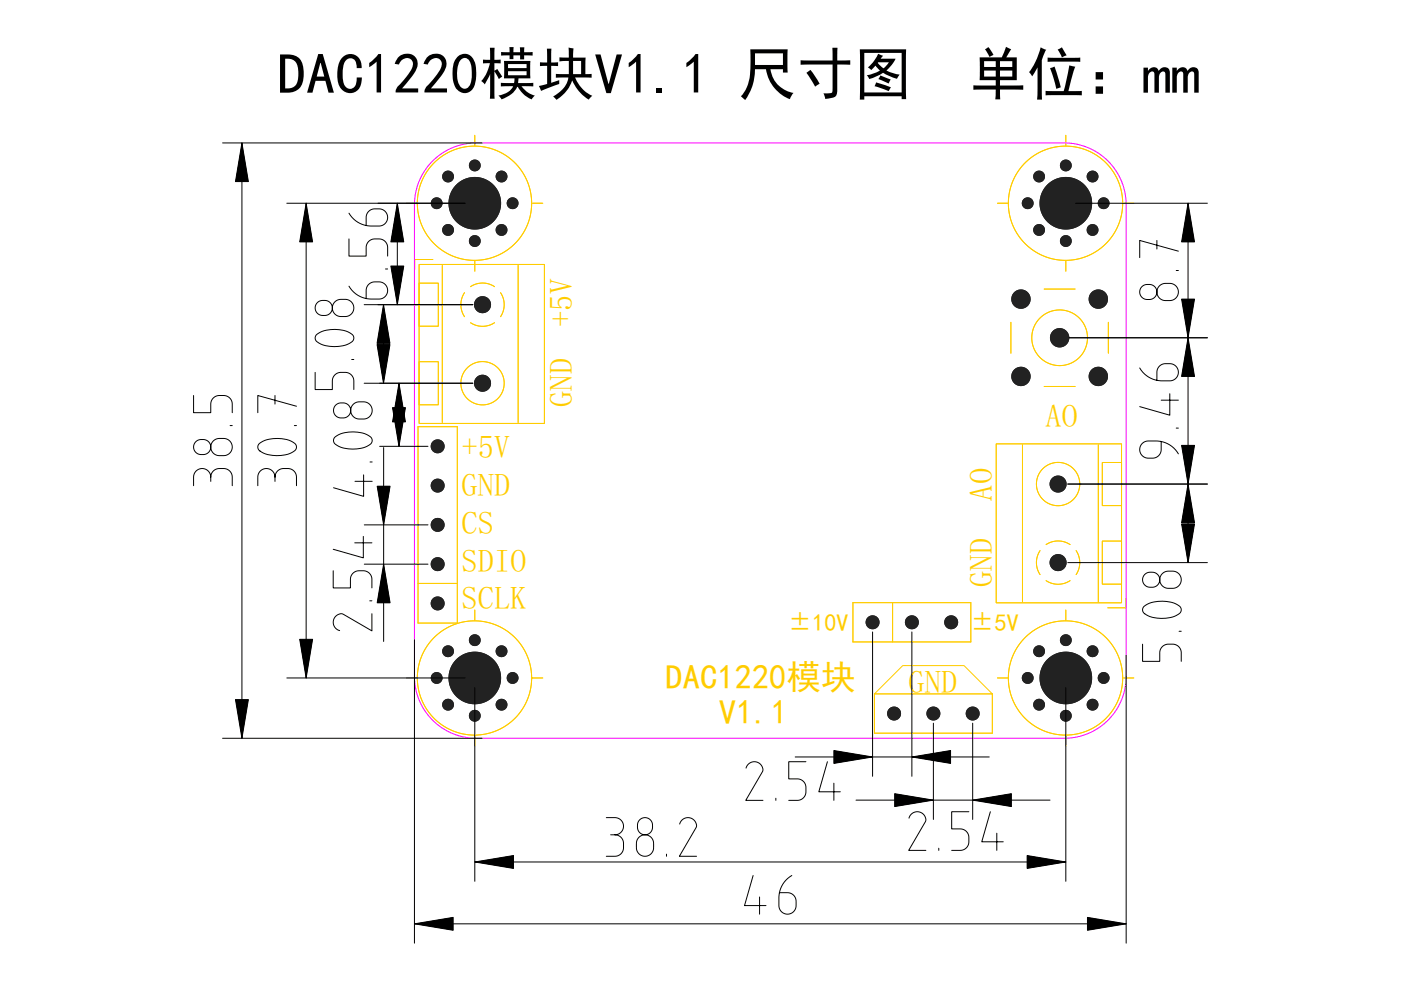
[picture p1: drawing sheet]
<svg xmlns="http://www.w3.org/2000/svg" width="297mm" height="210mm" viewBox="0 0 297 210" stroke-linecap="round" stroke-linejoin="round" font-family="sans-serif">
<defs><g id="words">
<g font-size="12.1">
<text x="58.9" y="19.9">DAC1220模块V1.1 尺寸图</text>
<text x="205.6" y="19.9">单位：mm</text>
</g>
<g font-size="7.3" fill="#fc0">
<text x="141.1" y="146">DAC1220模块</text>
<text x="152.4" y="153.6">V1.1</text>
</g>
<g font-size="6.8" fill="#fc0">
<text x="121.3" y="69.3" transform="rotate(-90 121.3 69.3)">+5V</text>
<text x="121.3" y="86.2" transform="rotate(-90 121.3 86.2)">GND</text>
<text x="221.6" y="90.6">AO</text>
<text x="97.9" y="97.2">+5V</text>
<text x="97.9" y="105.2">GND</text>
<text x="210.4" y="106.1" transform="rotate(-90 210.4 106.1)">AO</text>
<text x="97.9" y="113.2">CS</text>
<text x="97.9" y="121.3">SDIO</text>
<text x="210.4" y="124.4" transform="rotate(-90 210.4 124.4)">GND</text>
<text x="97.9" y="129.1">SCLK</text>
<text x="192.6" y="146.8">GND</text>
</g>
<g font-size="5.1" fill="#fc0">
<text x="167.1" y="133.8">±10V</text>
<text x="205.8" y="133.8">±5V</text>
</g>
</g></defs>
<g fill="none" stroke="#fc0" stroke-width=".21">
<path d="M100.7 28.7v2.1M226 28.7v2.2M86.2 43.1h2.1M88.9 56.1h26.5v33.7h-26.5zM91.8 55h-3.9v2.1M93.8 56.3v33.3M100.7 55.3v2.2M109.9 56.3v33.3M112.9 43.1h2.2M211.5 43.1h2.1M226 55.3v2.2M238.2 43.1h2.2"/>
<path d="M88.9 60h4v9.2h-4zM88.9 76.7h4v9.1h-4zM98.5 62.1l-.6 1.2-.2 1.3 .2 1.3 .6 1.2M99.8 68.4l1.2 .6 1.3 .2 1.3-.2 1.3-.6M99.8 60.8l1.2-.6 1.3-.2 1.3 .2 1.3 .6M106.1 62.1l.6 1.2 .2 1.3-.2 1.3-.6 1.2M214.3 68.3v6.6M221.4 61.3h6.5M235 68.3v6.6M88.6 90.5h8.4v41.6h-8.4zM211.2 94.1h26.6v33.7h-26.6zM216.8 94.3v33.3"/>
<path d="M221.4 81.9h6.5M232.9 94.3v33.3M233.7 98.1h4.1v9.1h-4.1zM220.5 116.7l-.6 1.3-.2 1.3 .2 1.3 .6 1.2M221.8 115.5l1.2-.6 1.3-.2 1.4 .2 1.2 .6M228.2 116.7l.5 1.2 .2 1.4-.2 1.3-.5 1.2M228.9 102.6h.1M233.7 114.7h4.1v9.2h-4.1zM88.6 123.7h8.4M100.7 129.3v2.2M180.8 127.8h25v8.3h-25zM189.2 127.8v8.3"/>
<path d="M221.8 123.1l1.2 .6 1.3 .2 1.4-.2 1.2-.6M226 129.3v2.2M238.7 126.8v2.1h-3.8M86.2 143.7h2.1M100.7 156v2.2M112.7 143.7h.1M112.9 143.7h2.2M185.4 147.1l6-6h13l6 6M185.4 147.1v8.3h25v-8.3M185.4 147.1h25M211.5 143.7h2.1M226 156v2.2"/>
<path d="M238.2 143.7h2.2"/>
<circle cx="100.6" cy="43.1" r="12.1"/>
<circle cx="225.9" cy="43.1" r="12.1"/>
<circle cx="224.7" cy="71.6" r="5.9"/>
<circle cx="102.3" cy="81.3" r="4.6"/>
<circle cx="224.3" cy="102.6" r="4.6"/>
<circle cx="100.6" cy="143.7" r="12.1"/>
<circle cx="225.9" cy="143.7" r="12.1"/>
</g>
<path d="M87.9 43.4l.1 101.5 .4 2.4 .9 2.2 1.3 2 1.6 1.7 2 1.4 2.1 1.1 2.3 .6 2.4 .2M87.9 43.4l.2-2.4 .7-2.4 1.1-2.2 1.5-1.9 1.8-1.6 2.1-1.3 2.3-.8 2.4-.5h125.9l1.8 .2 1.9 .4 1.7 .7 1.6 .9 2.3 2 1.9 2.4 1.1 2.9 .6 2.9v100.7M87.9 43.4h.1M101 156.5h.1M238.8 143.4l-.3 2.4-.6 2.4-1.1 2.1-1.4 1.9-1.8 1.7-2.1 1.2-2.2 .9-2.4 .5h-125.9M238.8 143.4h.1" fill="none" stroke="#f0f" stroke-width=".21"/>
<g fill="#222">
<circle cx="189.6" cy="151.3" r="1.48"/>
<circle cx="197.9" cy="151.3" r="1.48"/>
<circle cx="206.2" cy="151.3" r="1.48"/>
<circle cx="92.6" cy="43.1" r="1.25"/>
<circle cx="95" cy="48.8" r="1.25"/>
<circle cx="100.7" cy="51.1" r="1.25"/>
<circle cx="106.3" cy="48.8" r="1.25"/>
<circle cx="108.7" cy="43.1" r="1.25"/>
<circle cx="106.3" cy="37.4" r="1.25"/>
<circle cx="100.7" cy="35.1" r="1.25"/>
<circle cx="95" cy="37.4" r="1.25"/>
<circle cx="100.7" cy="43.1" r="5.6"/>
<circle cx="92.6" cy="143.7" r="1.25"/>
<circle cx="95" cy="149.4" r="1.25"/>
<circle cx="100.7" cy="151.8" r="1.25"/>
<circle cx="106.3" cy="149.4" r="1.25"/>
<circle cx="108.7" cy="143.7" r="1.25"/>
<circle cx="106.3" cy="138.1" r="1.25"/>
<circle cx="100.7" cy="135.7" r="1.25"/>
<circle cx="95" cy="138.1" r="1.25"/>
<circle cx="100.7" cy="143.7" r="5.6"/>
<circle cx="217.9" cy="43.1" r="1.25"/>
<circle cx="220.3" cy="48.8" r="1.25"/>
<circle cx="226" cy="51.1" r="1.25"/>
<circle cx="231.6" cy="48.8" r="1.25"/>
<circle cx="234" cy="43.1" r="1.25"/>
<circle cx="231.6" cy="37.4" r="1.25"/>
<circle cx="226" cy="35.1" r="1.25"/>
<circle cx="220.3" cy="37.4" r="1.25"/>
<circle cx="226" cy="43.1" r="5.6"/>
<circle cx="217.9" cy="143.7" r="1.25"/>
<circle cx="220.3" cy="149.4" r="1.25"/>
<circle cx="226" cy="151.8" r="1.25"/>
<circle cx="231.6" cy="149.4" r="1.25"/>
<circle cx="234" cy="143.7" r="1.25"/>
<circle cx="231.6" cy="138.1" r="1.25"/>
<circle cx="226" cy="135.7" r="1.25"/>
<circle cx="220.3" cy="138.1" r="1.25"/>
<circle cx="226" cy="143.7" r="5.6"/>
<circle cx="224.7" cy="71.6" r="2.05"/>
<circle cx="232.9" cy="79.8" r="2.05"/>
<circle cx="232.9" cy="63.4" r="2.05"/>
<circle cx="216.5" cy="63.4" r="2.05"/>
<circle cx="216.5" cy="79.8" r="2.05"/>
<circle cx="92.8" cy="127.9" r="1.48"/>
<circle cx="92.8" cy="119.6" r="1.48"/>
<circle cx="92.8" cy="111.3" r="1.48"/>
<circle cx="92.8" cy="103" r="1.48"/>
<circle cx="92.8" cy="94.6" r="1.48"/>
<circle cx="102.3" cy="64.6" r="1.8"/>
<circle cx="102.3" cy="81.3" r="1.8"/>
<circle cx="224.3" cy="119.3" r="1.8"/>
<circle cx="224.3" cy="102.6" r="1.8"/>
<circle cx="185" cy="131.9" r="1.48"/>
<circle cx="193.3" cy="131.9" r="1.48"/>
<circle cx="201.7" cy="131.9" r="1.48"/>
</g>
<g fill="none" stroke="#000" stroke-width=".21">
<path d="M47.2 30.3h55M51.3 30.3v126.2M60.8 43.1h37.8M64.9 43.1v100.6M74 45.2a5.5 5.5 0 0 0 4.7 2.7h1.7a1.82 1.82 0 0 0 1.8-1.8 1.82 1.82 0 0 0-1.8-1.8h-.9a1.82 1.82 0 0 0-1.9 1.8v1.7M74 50.7v3.6h3.6v-1.8a1.82 1.82 0 0 1 1.9-1.8h.9a1.82 1.82 0 0 1 1.8 1.8v1.8M81.7 57h.5M84.2 43.1v21.5M228 43.1h28M245.3 51v1.8M249.4 57.4h.4M249.8 53.3l-8.2-2.3v3.6"/>
<path d="M251.9 43.1v76.2M66.8 79v3.6h3.7v-1.8a1.82 1.82 0 0 1 1.8-1.8h.9a1.82 1.82 0 0 1 1.8 1.8v1.8M67.1 71a7 7 0 0 1 7.7 .1 1.13 1.13 0 0 1-.7 1.7 7.1 7.1 0 0 1-7.1-.5l-.2-.7zM67.3 64.2l.6-.4 1-.1a1.59 1.59 0 0 1 1.6 1.6 1.59 1.59 0 0 1-1.6 1.6h-.5a1.59 1.59 0 0 1-1.5-1 1.59 1.59 0 0 1 .4-1.7zM71 64l.9-.5h1.3a1.82 1.82 0 0 1 1.8 1.8 1.82 1.82 0 0 1-1.8 1.8h-.9a1.82 1.82 0 0 1-1.7-1.1 1.82 1.82 0 0 1 .4-2zM74 60.7a5.5 5.5 0 0 0 4.7 2.7h1.7a1.82 1.82 0 0 0 1.8-1.8 1.82 1.82 0 0 0-1.8-1.8h-.9a1.82 1.82 0 0 0-1.9 1.8v1.7M74.6 76.2h.4M77.2 64.6h23.1M81.3 64.6v16.7M226.7 71.6h29.3M241.6 78a5.5 5.5 0 0 0 4.8 2.7h1.6a1.82 1.82 0 0 0 1.8-1.8 1.82 1.82 0 0 0-1.8-1.8h-.9a1.82 1.82 0 0 0-1.8 1.8v1.7M242.1 60.8l.7-.4 .9-.1a1.59 1.59 0 0 1 1.6 1.6 1.59 1.59 0 0 1-1.6 1.6h-.5a1.59 1.59 0 0 1-1.4-1 1.59 1.59 0 0 1 .3-1.7z"/>
<path d="M245.8 60.6l1-.5h1.2a1.82 1.82 0 0 1 1.8 1.8 1.82 1.82 0 0 1-1.8 1.8h-.9a1.82 1.82 0 0 1-1.7-1.1 1.82 1.82 0 0 1 .4-2zM41 83.9v3.6h3.7v-1.8a1.82 1.82 0 0 1 1.8-1.8h.9a1.82 1.82 0 0 1 1.8 1.8v1.8M41.5 93.7l.7-.4 .9-.1a1.59 1.59 0 0 1 1.6 1.6 1.59 1.59 0 0 1-1.6 1.6h-.5a1.59 1.59 0 0 1-1.4-1 1.59 1.59 0 0 1 .3-1.7zM45.2 93.5l1-.5h1.2a1.82 1.82 0 0 1 1.8 1.8 1.82 1.82 0 0 1-1.8 1.8h-.9a1.82 1.82 0 0 1-1.7-1.1 1.82 1.82 0 0 1 .4-2zM48.8 90.2h.4M55 94.1a7 7 0 0 1 7.6 .1 1.13 1.13 0 0 1-.7 1.7 7.1 7.1 0 0 1-7-.5l-.2-.6zM58.3 83.9v1.8M62.4 90.2h.5M62.9 86.1l-8.2-2.2v3.6M71 92.7a7 7 0 0 1 7.7 .1 1.13 1.13 0 0 1-.7 1.7 7.1 7.1 0 0 1-7.1-.5l-.2-.6zM71.2 85.9l.6-.4 1-.1a1.59 1.59 0 0 1 1.6 1.6 1.59 1.59 0 0 1-1.6 1.6h-.5a1.59 1.59 0 0 1-1.5-1 1.59 1.59 0 0 1 .4-1.7zM74.9 85.7l.9-.5h1.3a1.82 1.82 0 0 1 1.8 1.8 1.82 1.82 0 0 1-1.8 1.8h-.9a1.82 1.82 0 0 1-1.7-1.1 1.82 1.82 0 0 1 .4-2z"/>
<path d="M77.2 81.3h23.1M78.5 97.9h.4M80.5 94.6h10.2M81.3 94.9v41.1M84.6 81.3v13.3M246.2 93.6v1.7a1.82 1.82 0 0 1-1.8 1.8h-.9a1.82 1.82 0 0 1-1.9-1.8 1.82 1.82 0 0 1 1.9-1.8h1.6a5.5 5.5 0 0 1 4.7 2.7M246.2 84.8h3.6M248 83.5v4.5l-6.4-1.8M249.4 90.8h.4M41 103v-1.8a1.82 1.82 0 0 1 1.9-1.9 1.82 1.82 0 0 1 1.8 1.9 1.82 1.82 0 0 1 1.8-1.9h.9a1.82 1.82 0 0 1 1.8 1.9v1.8M44.7 101.2v.9M54.7 103v-1.8a1.82 1.82 0 0 1 1.8-1.9 1.82 1.82 0 0 1 1.8 1.9 1.82 1.82 0 0 1 1.8-1.9h.9a1.82 1.82 0 0 1 1.9 1.9v1.8"/>
<path d="M58.3 101.2v.9M75.2 115.1h3.7M75.3 102h3.6M77 113.7v4.6l-6.3-1.8M77.1 100.7v4.5l-6.4-1.8M77.2 111.3h13.5M77.2 119.6h13.5M226.4 102.6h29.6M226.4 119.3h29.6M70.7 121v3.7h3.6v-1.9a1.82 1.82 0 0 1 1.8-1.8h.9a1.82 1.82 0 0 1 1.9 1.8v1.9M78.4 127.4h.5M78.9 130.1v3.7l-6.1-3.6a1.77 1.77 0 0 0-2.1 1.4 1.77 1.77 0 0 0 1.3 2.1"/>
<path d="M87.9 135.6v64.4M185 134v30.6M193.3 134v30.6M238.8 138.9v61.1M242.2 136.6v3.6h3.7v-1.8a1.82 1.82 0 0 1 1.8-1.8h.9a1.82 1.82 0 0 1 1.8 1.8v1.8M242.5 128.6a7 7 0 0 1 7.7 .1 1.13 1.13 0 0 1-.7 1.7 7.1 7.1 0 0 1-7-.5l-.3-.6zM242.7 121.8l.7-.4 .9-.1a1.59 1.59 0 0 1 1.6 1.6 1.59 1.59 0 0 1-1.6 1.6h-.5a1.59 1.59 0 0 1-1.4-1 1.59 1.59 0 0 1 .3-1.7zM246.4 121.6l1-.5h1.2a1.82 1.82 0 0 1 1.8 1.8 1.82 1.82 0 0 1-1.8 1.8h-.9a1.82 1.82 0 0 1-1.7-1.1 1.82 1.82 0 0 1 .4-2zM250 133.8h.4M47.2 156.5h55M60.8 143.7h37.8M100.7 145.8v41.1"/>
<path d="M197.9 153.3v20.4M206.2 153.3v20.4M226 145.8v41.1M128.6 173.4h1.8a1.82 1.82 0 0 1 1.8 1.8 1.82 1.82 0 0 1-1.8 1.8 1.82 1.82 0 0 1 1.8 1.8v.9a1.82 1.82 0 0 1-1.8 1.9h-1.8M129.5 177h.9M135.5 177.5a1.82 1.82 0 0 1 1.9-.4 1.82 1.82 0 0 1 1.2 1.7v.9a1.82 1.82 0 0 1-1.8 1.9 1.82 1.82 0 0 1-1.9-1.9l.1-1.2zM135.6 173.8a1.59 1.59 0 0 1 1.8-.3 1.59 1.59 0 0 1 .9 1.4v.5a1.59 1.59 0 0 1-1.5 1.6 1.59 1.59 0 0 1-1.6-1.6v-.9zM144.1 174.7a1.77 1.77 0 0 1 2.1-1.3 1.77 1.77 0 0 1 1.4 2.1l-3.6 6.1h3.7M158.2 162.9a1.77 1.77 0 0 1 2.1-1.4 1.77 1.77 0 0 1 1.3 2.1l-3.5 6.1h3.7M164.5 169.2v.5M168.6 160.5h41.1M170.9 161.5h-3.7v3.6h1.9a1.82 1.82 0 0 1 1.8 1.9v.9a1.82 1.82 0 0 1-1.8 1.8h-1.9"/>
<path d="M175.4 161.5l-1.8 6.4h4.6M176.8 166.1v3.6M181.5 169.6h41.1M192.7 173.5a1.77 1.77 0 0 1 2.1-1.4 1.77 1.77 0 0 1 1.4 2.1l-3.5 6.1h3.6M199 179.8v.5M205.4 172.1h-3.6v3.6h1.8a1.82 1.82 0 0 1 1.8 1.9v.9a1.82 1.82 0 0 1-1.8 1.8h-1.8M210 172.1l-1.8 6.4h4.5M211.3 176.7v3.6M87.9 195.9h150.9M100.7 182.8h125.3M141.3 181.1v.5M159.7 185.6l-1.8 6.4h4.5"/>
<path d="M161 190.2v3.6M167.9 185.6a5.5 5.5 0 0 0-2.8 4.8v1.6a1.82 1.82 0 0 0 1.9 1.8 1.82 1.82 0 0 0 1.8-1.8v-.9a1.82 1.82 0 0 0-1.8-1.8h-1.7"/>
</g>
<g fill="#000">
<path d="M51.3 30.3l1.4 8.2h-2.8zM64.9 43.1l1.4 8.2h-2.8zM84.2 43.1l1.4 8.2h-2.7zM251.9 43.1l1.4 8.2h-2.8zM81.3 64.6l1.4 8.2h-2.8zM82.9 56.4h2.7l-1.4 8.2zM250.5 63.4h2.8l-1.4 8.2zM251.9 71.6l1.4 8.2h-2.8zM79.9 73.1h2.8l-1.4 8.2zM84.6 81.3l1.4 8.2h-2.8zM83.2 86.4h2.8l-1.4 8.2zM80 103.1h2.7l-1.4 8.2z"/>
<path d="M81.3 119.6l1.4 8.2h-2.7zM250.5 94.4h2.8l-1.4 8.2zM251.9 102.6l1.4 8.2h-2.8zM250.5 111.1h2.8l-1.4 8.2zM49.9 148.3h2.8l-1.4 8.2zM63.5 135.5h2.8l-1.4 8.2zM176.8 159.1l8.2 1.4-8.2 1.4zM193.3 160.5l8.2-1.4v2.8zM189.7 168.3l8.2 1.3-8.2 1.4zM206.2 169.6l8.2-1.3v2.7zM87.9 195.9l8.2-1.4v2.7zM100.7 182.8l8.2-1.4v2.7z"/>
<path d="M217.8 181.4l8.2 1.4-8.2 1.3zM230.6 194.5l8.2 1.4-8.2 1.3z"/>
</g>
<g fill="#000" stroke="#000" stroke-width=".21">
<path d="M51.3 30.3l1.4 8.2h-2.8zM64.9 43.1l1.4 8.2h-2.8zM84.2 43.1l1.4 8.2h-2.7zM251.9 43.1l1.4 8.2h-2.8zM81.3 64.6l1.4 8.2h-2.8zM82.9 56.4h2.7l-1.4 8.2zM250.5 63.4h2.8l-1.4 8.2zM251.9 71.6l1.4 8.2h-2.8zM79.9 73.1h2.8l-1.4 8.2zM84.6 81.3l1.4 8.2h-2.8zM83.2 86.4h2.8l-1.4 8.2zM80 103.1h2.7l-1.4 8.2z"/>
<path d="M81.3 119.6l1.4 8.2h-2.7zM250.5 94.4h2.8l-1.4 8.2zM251.9 102.6l1.4 8.2h-2.8zM250.5 111.1h2.8l-1.4 8.2zM49.9 148.3h2.8l-1.4 8.2zM63.5 135.5h2.8l-1.4 8.2zM176.8 159.1l8.2 1.4-8.2 1.4zM193.3 160.5l8.2-1.4v2.8zM189.7 168.3l8.2 1.3-8.2 1.4zM206.2 169.6l8.2-1.3v2.7zM87.9 195.9l8.2-1.4v2.7zM100.7 182.8l8.2-1.4v2.7z"/>
<path d="M217.8 181.4l8.2 1.4-8.2 1.3zM230.6 194.5l8.2 1.4-8.2 1.3z"/>
</g>
<use href="#words"/>
</svg>
